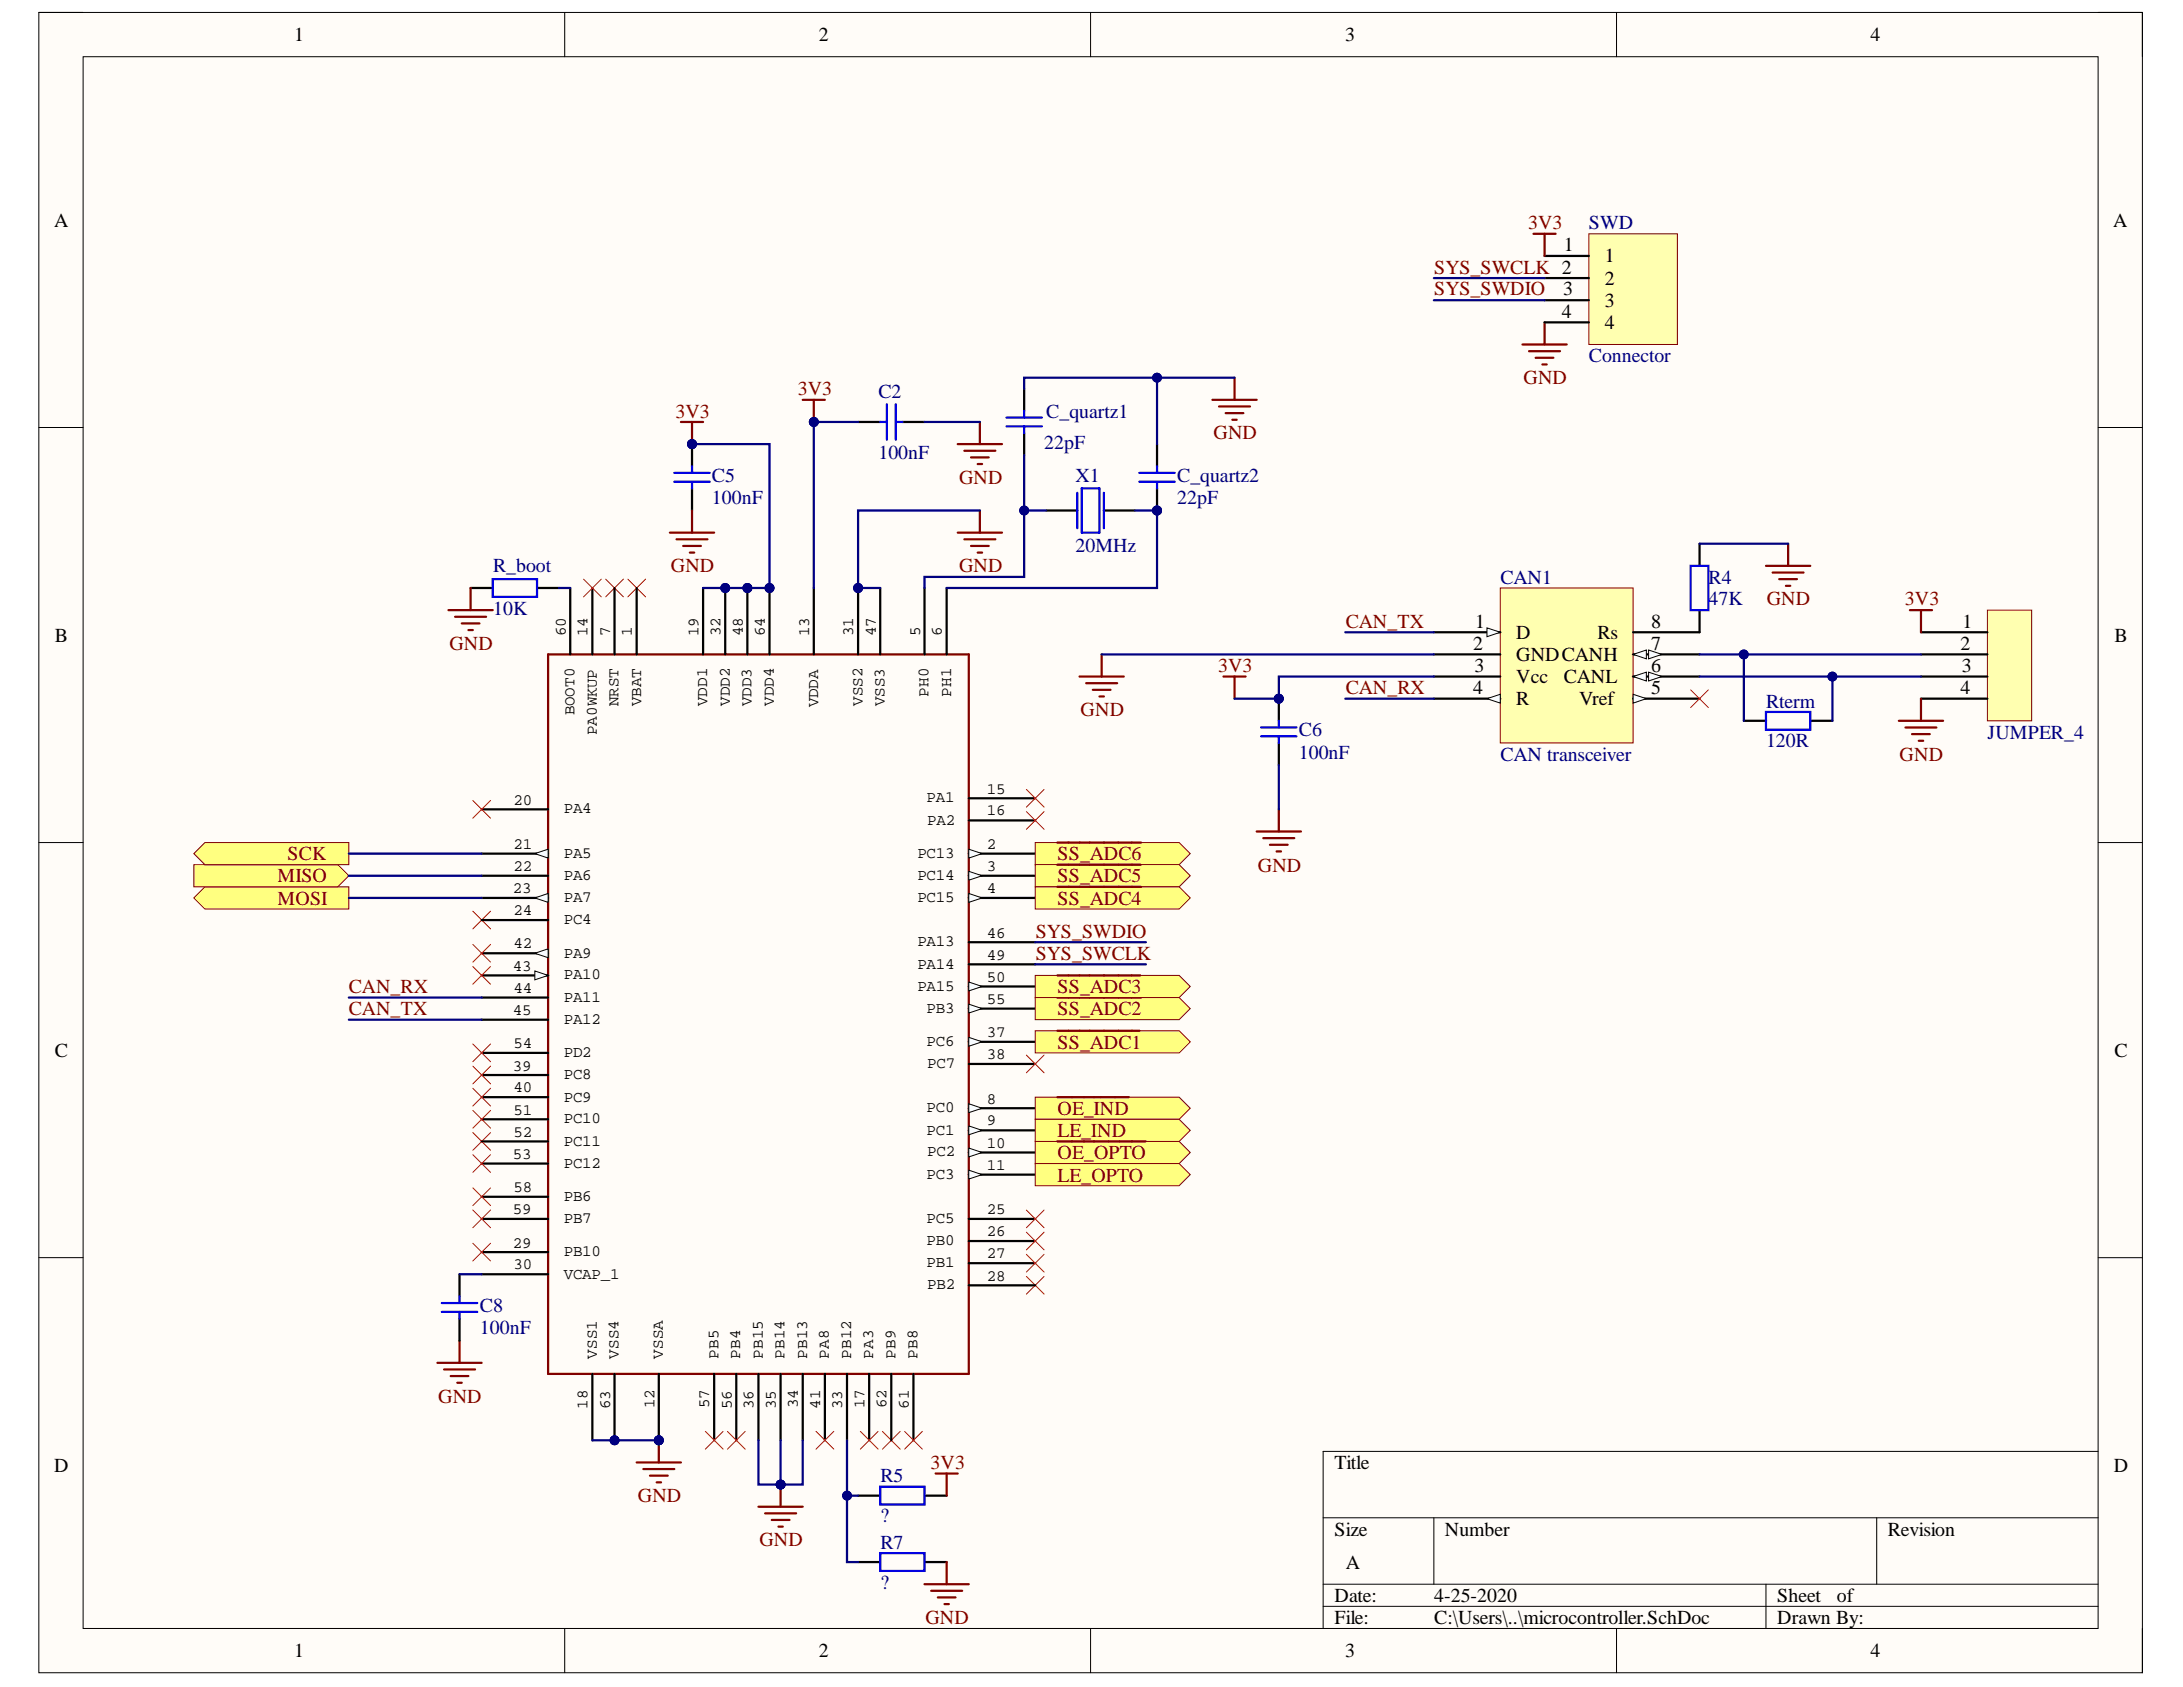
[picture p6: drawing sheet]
<svg xmlns="http://www.w3.org/2000/svg" width="279mm" height="216mm" viewBox="0 0 279 216" stroke-linecap="round" stroke-linejoin="round" font-family="sans-serif">
<defs><g id="words">
<g font-size="2.5">
<text x="37.6" y="5.3">1</text>
<text x="104.8" y="5.3">2</text>
<text x="172.2" y="5.3">3</text>
<text x="239.4" y="5.3">4</text>
<text x="6.9" y="29">A</text>
<text x="270.4" y="29">A</text>
<text x="200.2" y="32.1">1</text>
<text x="205.4" y="33.6">1</text>
<text x="199.9" y="40.7">4</text>
<text x="200.1" y="37.8">3</text>
<text x="205.4" y="36.5">2</text>
<text x="205.4" y="39.2">3</text>
<text x="205.4" y="42.1">4</text>
<text x="7" y="82.1">B</text>
<text x="188.6" y="83.1">2</text>
<text x="188.8" y="80.3">1</text>
<text x="194.1" y="81.8">D</text>
<text x="204.5" y="81.8">Rs</text>
<text x="211.3" y="83.1">7</text>
<text x="211.3" y="80.3">8</text>
<text x="250.9" y="83.1">2</text>
<text x="251.2" y="80.3">1</text>
<text x="270.6" y="82.1">B</text>
<text x="188.6" y="88.8">4</text>
<text x="188.7" y="86">3</text>
<text x="194.1" y="87.4">Vcc</text>
<text x="194.1" y="84.6">GNDCANH</text>
<text x="200.2" y="87.4">CANL</text>
<text x="211.3" y="88.8">5</text>
<text x="211.3" y="86">6</text>
<text x="250.9" y="88.8">4</text>
<text x="251.1" y="86">3</text>
<text x="194.1" y="90.2">R</text>
<text x="202.1" y="90.2">Vref</text>
<text x="7" y="135.2">C</text>
<text x="270.6" y="135.2">C</text>
<text x="6.9" y="188.3">D</text>
<text x="170.8" y="188">Title</text>
<text x="270.5" y="188.3">D</text>
<text x="170.8" y="196.5">Size</text>
<text x="184.9" y="196.5">Number</text>
<text x="241.6" y="196.5">Revision</text>
<text x="172.2" y="200.8">A</text>
<text x="170.8" y="205">Date:</text>
<text x="170.8" y="207.9">File:</text>
<text x="183.6" y="205">4-25-2020</text>
<text x="183.6" y="207.9">C:\Users\..\microcontroller.SchDoc</text>
<text x="227.5" y="205">Sheet</text>
<text x="227.5" y="207.9">Drawn By:</text>
<text x="235.1" y="205">of</text>
<text x="37.6" y="212.1">1</text>
<text x="104.8" y="212.1">2</text>
<text x="172.2" y="212.1">3</text>
<text x="239.4" y="212.1">4</text>
</g>
<g font-size="2.5" fill="#800000">
<text x="195.6" y="29.4">3V3</text>
<text x="183.6" y="35">SYS_SWCLK 2</text>
<text x="183.6" y="37.8">SYS_SWDIO</text>
<text x="86.5" y="53.5">3V3</text>
<text x="102.1" y="50.6">3V3</text>
<text x="195" y="49.1">GND</text>
<text x="155.3" y="56.2">GND</text>
<text x="122.7" y="61.9">GND</text>
<text x="85.9" y="73.2">GND</text>
<text x="122.7" y="73.2">GND</text>
<text x="226.1" y="77.5">GND</text>
<text x="243.8" y="77.5">3V3</text>
<text x="57.5" y="83.1">GND</text>
<text x="172.2" y="80.3">CAN_TX</text>
<text x="155.9" y="86">3V3</text>
<text x="172.2" y="88.8">CAN_RX</text>
<text x="138.3" y="91.7">GND</text>
<text x="243.1" y="97.3">GND</text>
<text x="35.5" y="112.9">MISO</text>
<text x="36.8" y="110.1">SCK</text>
<text x="135.4" y="110.1">SS_ADC6</text>
<text x="135.4" y="112.9">SS_ADC5</text>
<text x="161" y="111.5">GND</text>
<text x="35.5" y="115.8">MOSI</text>
<text x="135.4" y="115.8">SS_ADC4</text>
<text x="132.6" y="120">SYS_SWDIO</text>
<text x="132.6" y="122.9">SYS_SWCLK</text>
<text x="44.7" y="127.1">CAN_RX</text>
<text x="44.7" y="129.9">CAN_TX</text>
<text x="135.4" y="129.9">SS_ADC2</text>
<text x="135.4" y="127.1">SS_ADC3</text>
<text x="135.4" y="134.2">SS_ADC1</text>
<text x="135.4" y="142.7">OE_IND</text>
<text x="135.4" y="145.5">LE_IND</text>
<text x="135.4" y="148.3">OE_OPTO</text>
<text x="135.4" y="151.2">LE_OPTO</text>
<text x="56.1" y="179.5">GND</text>
<text x="119.1" y="188">3V3</text>
<text x="81.6" y="192.2">GND</text>
<text x="97.2" y="197.9">GND</text>
<text x="118.4" y="207.9">GND</text>
</g>
<g font-size="2.5" fill="#000080">
<text x="203.4" y="29.4">SWD</text>
<text x="203.4" y="46.3">Connector</text>
<text x="112.4" y="50.9">C2</text>
<text x="133.9" y="53.5">C_quartz1</text>
<text x="112.4" y="58.8">100nF</text>
<text x="133.7" y="57.4">22pF</text>
<text x="91.1" y="64.4">100nF</text>
<text x="91.1" y="61.7">C5</text>
<text x="137.6" y="61.7">X1</text>
<text x="150.7" y="64.4">22pF</text>
<text x="150.7" y="61.7">C_quartz2</text>
<text x="137.6" y="70.7">20MHz</text>
<text x="63.1" y="73.2">R_boot</text>
<text x="192" y="74.7">CAN1</text>
<text x="218.7" y="77.5">47K</text>
<text x="218.7" y="74.7">R4</text>
<text x="63.1" y="78.7">10K</text>
<text x="166.2" y="94.2">C6</text>
<text x="226" y="95.7">120R</text>
<text x="226" y="90.6">Rterm</text>
<text x="254.4" y="94.6">JUMPER_4</text>
<text x="166.2" y="97.1">100nF</text>
<text x="192" y="97.3">CAN transceiver</text>
<text x="61.4" y="167.9">C8</text>
<text x="61.4" y="170.7">100nF</text>
<text x="112.7" y="189.7">R5</text>
<text x="112.7" y="194.8">?</text>
<text x="112.7" y="203.3">?</text>
<text x="112.7" y="198.2">R7</text>
</g>
<g font-size="2">
<text x="72.4" y="81.4" transform="rotate(-90 72.4 81.4)">60</text>
<text x="75.2" y="81.4" transform="rotate(-90 75.2 81.4)">14</text>
<text x="78.1" y="81.4" transform="rotate(-90 78.1 81.4)">7</text>
<text x="80.9" y="81.4" transform="rotate(-90 80.9 81.4)">1</text>
<text x="89.4" y="81.4" transform="rotate(-90 89.4 81.4)">19</text>
<text x="92.2" y="81.4" transform="rotate(-90 92.2 81.4)">32</text>
<text x="95.1" y="81.4" transform="rotate(-90 95.1 81.4)">48</text>
<text x="97.9" y="81.4" transform="rotate(-90 97.9 81.4)">64</text>
<text x="103.5" y="81.4" transform="rotate(-90 103.5 81.4)">13</text>
<text x="109.2" y="81.4" transform="rotate(-90 109.2 81.4)">31</text>
<text x="112.1" y="81.4" transform="rotate(-90 112.1 81.4)">47</text>
<text x="117.8" y="81.4" transform="rotate(-90 117.8 81.4)">5</text>
<text x="120.5" y="81.4" transform="rotate(-90 120.5 81.4)">6</text>
<text x="118.9" y="89.1" transform="rotate(-90 118.9 89.1)">PH0</text>
<text x="121.7" y="89.1" transform="rotate(-90 121.7 89.1)">PH1</text>
<text x="73.5" y="91.5" transform="rotate(-90 73.5 91.5)">BOOT0</text>
<text x="76.4" y="94" transform="rotate(-90 76.4 94)">PA0WKUP</text>
<text x="79.2" y="90.4" transform="rotate(-90 79.2 90.4)">NRST</text>
<text x="82.1" y="90.4" transform="rotate(-90 82.1 90.4)">VBAT</text>
<text x="90.5" y="90.3" transform="rotate(-90 90.5 90.3)">VDD1</text>
<text x="93.4" y="90.3" transform="rotate(-90 93.4 90.3)">VDD2</text>
<text x="96.2" y="90.3" transform="rotate(-90 96.2 90.3)">VDD3</text>
<text x="99.1" y="90.3" transform="rotate(-90 99.1 90.3)">VDD4</text>
<text x="104.7" y="90.5" transform="rotate(-90 104.7 90.5)">VDDA</text>
<text x="110.4" y="90.3" transform="rotate(-90 110.4 90.3)">VSS2</text>
<text x="113.2" y="90.3" transform="rotate(-90 113.2 90.3)">VSS3</text>
<text x="126.3" y="101.6">15</text>
<text x="65.7" y="103">20</text>
<text x="72.2" y="104.1">PA4</text>
<text x="118.6" y="102.7">PA1</text>
<text x="118.7" y="105.5">PA2</text>
<text x="126.3" y="104.4">16</text>
<text x="65.7" y="108.7">21</text>
<text x="65.7" y="111.5">22</text>
<text x="72.2" y="109.8">PA5</text>
<text x="72.2" y="112.6">PA6</text>
<text x="117.4" y="109.8">PC13</text>
<text x="117.4" y="112.6">PC14</text>
<text x="126.3" y="108.7">2</text>
<text x="126.3" y="111.5">3</text>
<text x="65.6" y="114.3">23</text>
<text x="65.7" y="117.1">24</text>
<text x="72.2" y="115.4">PA7</text>
<text x="72.2" y="118.3">PC4</text>
<text x="117.4" y="115.4">PC15</text>
<text x="126.3" y="114.3">4</text>
<text x="65.6" y="124.2">43</text>
<text x="65.7" y="121.4">42</text>
<text x="72.2" y="122.5">PA9</text>
<text x="72.2" y="125.3">PA10</text>
<text x="117.4" y="121.1">PA13</text>
<text x="117.4" y="124">PA14</text>
<text x="126.3" y="120">46</text>
<text x="126.3" y="122.8">49</text>
<text x="126.3" y="125.7">50</text>
<text x="65.6" y="129.9">45</text>
<text x="65.7" y="127">44</text>
<text x="72.2" y="128.2">PA11</text>
<text x="72.2" y="131">PA12</text>
<text x="117.4" y="126.8">PA15</text>
<text x="118.6" y="129.6">PB3</text>
<text x="126.3" y="128.5">55</text>
<text x="65.6" y="137">39</text>
<text x="65.7" y="134.1">54</text>
<text x="72.2" y="135.3">PD2</text>
<text x="118.6" y="133.9">PC6</text>
<text x="118.7" y="136.7">PC7</text>
<text x="126.3" y="132.7">37</text>
<text x="126.3" y="135.6">38</text>
<text x="65.7" y="139.8">40</text>
<text x="65.7" y="142.7">51</text>
<text x="72.2" y="138.1">PC8</text>
<text x="72.2" y="141">PC9</text>
<text x="72.2" y="143.8">PC10</text>
<text x="118.6" y="142.3">PC0</text>
<text x="126.3" y="141.2">8</text>
<text x="65.6" y="148.3">53</text>
<text x="65.7" y="145.5">52</text>
<text x="72.2" y="146.6">PC11</text>
<text x="72.2" y="149.4">PC12</text>
<text x="118.6" y="145.2">PC1</text>
<text x="118.7" y="148">PC2</text>
<text x="126.3" y="144">9</text>
<text x="126.3" y="146.9">10</text>
<text x="126.3" y="149.7">11</text>
<text x="65.6" y="155.4">59</text>
<text x="65.7" y="152.6">58</text>
<text x="72.2" y="153.7">PB6</text>
<text x="118.6" y="150.9">PC3</text>
<text x="126.3" y="155.4">25</text>
<text x="65.6" y="159.7">29</text>
<text x="72.2" y="156.5">PB7</text>
<text x="72.2" y="160.8">PB10</text>
<text x="118.6" y="156.5">PC5</text>
<text x="118.6" y="159.3">PB0</text>
<text x="126.3" y="158.2">26</text>
<text x="126.3" y="161">27</text>
<text x="65.7" y="162.5">30</text>
<text x="72.2" y="163.6">VCAP_1</text>
<text x="118.6" y="162.2">PB1</text>
<text x="118.7" y="165">PB2</text>
<text x="126.3" y="163.9">28</text>
<text x="76.4" y="173.9" transform="rotate(-90 76.4 173.9)">VSS1</text>
<text x="79.2" y="173.9" transform="rotate(-90 79.2 173.9)">VSS4</text>
<text x="84.8" y="173.9" transform="rotate(-90 84.8 173.9)">VSSA</text>
<text x="92" y="173.9" transform="rotate(-90 92 173.9)">PB5</text>
<text x="94.7" y="173.9" transform="rotate(-90 94.7 173.9)">PB4</text>
<text x="97.6" y="173.9" transform="rotate(-90 97.6 173.9)">PB15</text>
<text x="100.4" y="173.9" transform="rotate(-90 100.4 173.9)">PB14</text>
<text x="103.3" y="173.9" transform="rotate(-90 103.3 173.9)">PB13</text>
<text x="106.1" y="173.9" transform="rotate(-90 106.1 173.9)">PA8</text>
<text x="109" y="173.9" transform="rotate(-90 109 173.9)">PB12</text>
<text x="111.7" y="173.9" transform="rotate(-90 111.7 173.9)">PA3</text>
<text x="114.6" y="173.9" transform="rotate(-90 114.6 173.9)">PB9</text>
<text x="117.4" y="173.9" transform="rotate(-90 117.4 173.9)">PB8</text>
<text x="75.2" y="180.3" transform="rotate(-90 75.2 180.3)">18</text>
<text x="78.1" y="180.3" transform="rotate(-90 78.1 180.3)">63</text>
<text x="83.7" y="180.2" transform="rotate(-90 83.7 180.2)">12</text>
<text x="90.8" y="180.2" transform="rotate(-90 90.8 180.2)">57</text>
<text x="93.6" y="180.3" transform="rotate(-90 93.6 180.3)">56</text>
<text x="96.4" y="180.3" transform="rotate(-90 96.4 180.3)">36</text>
<text x="99.3" y="180.3" transform="rotate(-90 99.3 180.3)">35</text>
<text x="102.1" y="180.2" transform="rotate(-90 102.1 180.2)">34</text>
<text x="105" y="180.3" transform="rotate(-90 105 180.3)">41</text>
<text x="107.8" y="180.3" transform="rotate(-90 107.8 180.3)">33</text>
<text x="110.7" y="180.2" transform="rotate(-90 110.7 180.2)">17</text>
<text x="113.4" y="180.2" transform="rotate(-90 113.4 180.2)">62</text>
<text x="116.3" y="180.3" transform="rotate(-90 116.3 180.3)">61</text>
</g>
</g></defs>
<path d="M5 1.6h269.2v212.5h-269.2z" fill-rule="evenodd" fill="#fffcf8"/>
<path d="M5 1.6h269.2v212.5h-269.2z" fill="none" stroke="#000" stroke-width=".13"/>
<path d="M10.6 7.3h257.9v201.1h-257.9z" fill-rule="evenodd" fill="#fffcf8"/>
<g fill="none" stroke="#000" stroke-width=".13">
<path d="M5 1.6h5.6M10.6 7.3h257.9v201.1h-257.9zM72.3 1.6v5.7M139.6 1.6v5.7M206.9 1.6v5.7M268.5 1.6h5.7v5.7M5 54.7h5.6M268.5 54.7h5.7M5 107.8h5.6M268.5 107.8h5.7M5 161h5.6M268.5 161h5.7"/>
<path d="M169.3 194.2h99.2M183.5 194.2v8.5M240.2 194.2v8.5M268.5 185.7h-99.2v22.7M72.3 208.4v5.7M139.6 208.4v5.7M169.3 202.7h99.2M169.3 205.6h99.2M206.9 208.4v5.7M226 202.7v5.7M274.2 208.4v5.7"/>
</g>
<path d="M194.9 44.1h5.6M195.7 44.9h4M196.5 45.8h2.3M197.4 46.6h.6M197.7 41.3v2.8" fill="none" stroke="#800000" stroke-width=".29"/>
<path d="M203.4 29.9h11.3v14.2h-11.3z" fill-rule="evenodd" fill="#ffffb0"/>
<path d="M203.4 29.9h11.3v14.2h-11.3z" fill="none" stroke="#800000" stroke-width=".13"/>
<path d="M197.7 32.8h5.7M197.7 35.6h5.7M197.7 38.4h5.7M197.7 41.3h5.7" fill="none" stroke="#000" stroke-width=".29"/>
<circle cx="148.1" cy="65.3" r=".57" fill="#000080"/>
<circle cx="148.1" cy="65.3" r=".57" fill="none" stroke="#000080" stroke-width=".13"/>
<path d="M148.1 56.8v2.9M148.1 62.5v2.8" fill="none" stroke="#000" stroke-width=".29"/>
<circle cx="148.1" cy="65.3" r=".57" fill="#000080"/>
<circle cx="148.1" cy="65.3" r=".57" fill="none" stroke="#000080" stroke-width=".13"/>
<path d="M128.8 54.6h4.5M128.8 53.4h4.5M131.1 52.6v.8M131.1 54.6v.8M148.1 59.7v.8M145.8 61.7h4.6M145.8 60.5h4.6M148.1 61.7v.8" fill="none" stroke="#00f" stroke-width=".29"/>
<path d="M131.1 49.8v2.8M131.1 55.4v2.9" fill="none" stroke="#000" stroke-width=".29"/>
<path d="M155.2 51.2h5.6M156 52h4M156.9 52.9h2.2M157.7 53.7h.6M158 48.3v2.9M81.5 187.2h5.7M82.3 188h4M83.2 188.9h2.3M84 189.7h.6M84.3 184.3v2.9" fill="none" stroke="#800000" stroke-width=".29"/>
<path d="M77.5 74.1l2.3 2.3M79.8 74.1l-2.3 2.3M80.4 74.1l2.2 2.3M82.6 74.1l-2.2 2.3" fill="none" stroke="#f00" stroke-width=".13"/>
<circle cx="84.3" cy="184.3" r=".57" fill="#000080"/>
<circle cx="84.3" cy="184.3" r=".57" fill="none" stroke="#000080" stroke-width=".13"/>
<path d="M102.7 51.2h2.9M104.2 51.2v2.8" fill="none" stroke="#800000" stroke-width=".29"/>
<circle cx="104.2" cy="54" r=".57" fill="#000080"/>
<circle cx="104.2" cy="54" r=".57" fill="none" stroke="#000080" stroke-width=".13"/>
<g fill="none" stroke="#800000" stroke-width=".29">
<path d="M57.4 78.1h5.7M58.2 78.9h4M59.1 79.8h2.3M60.2 75.2v2.9M122.6 68.2h5.6M123.4 69h4M124.3 69.9h2.2M125.1 70.7h.6M125.4 65.3v2.9M60 80.6h.5M56 174.4h5.6M56.8 175.3h4"/>
<path d="M57.7 176.1h2.2M58.5 177h.6M58.8 171.6v2.8"/>
</g>
<path d="M60.5 116.6l2.3 2.3M62.8 116.6l-2.3 2.3M60.5 144.9l2.3 2.3M62.8 144.9l-2.3 2.3M131.4 163.4l2.2 2.2M133.6 163.4l-2.2 2.2M112.9 183.2l2.3 2.3M115.2 183.2l-2.3 2.3" fill="none" stroke="#f00" stroke-width=".13"/>
<path d="M60.2 75.2h2.9M68.7 75.2h2.9M58.8 163.1v2.8M58.8 168.7v2.9" fill="none" stroke="#000" stroke-width=".29"/>
<path d="M63.1 74.1h5.6v2.3h-5.6zM56.5 166.8h4.6M56.5 167.9h4.6M58.8 165.9v.9M58.8 167.9v.8" fill="none" stroke="#00f" stroke-width=".29"/>
<circle cx="88.6" cy="56.8" r=".57" fill="#000080"/>
<circle cx="88.6" cy="56.8" r=".57" fill="none" stroke="#000080" stroke-width=".13"/>
<path d="M88.6 56.8v2.9M88.6 62.5v2.8" fill="none" stroke="#000" stroke-width=".29"/>
<circle cx="88.6" cy="56.8" r=".57" fill="#000080"/>
<circle cx="88.6" cy="56.8" r=".57" fill="none" stroke="#000080" stroke-width=".13"/>
<path d="M88.6 59.7v.8M86.3 60.5h4.5M86.3 61.7h4.5M88.6 61.7v.8" fill="none" stroke="#00f" stroke-width=".29"/>
<path d="M87.2 54h2.8M88.6 54v2.8" fill="none" stroke="#800000" stroke-width=".29"/>
<circle cx="88.6" cy="56.8" r=".57" fill="#000080"/>
<circle cx="88.6" cy="56.8" r=".57" fill="none" stroke="#000080" stroke-width=".13"/>
<path d="M122.6 56.8h5.6M123.4 57.7h4M124.3 58.5h2.2M125.1 59.4h.6M125.4 54v2.8M85.7 68.2h5.7M86.6 69h4M87.4 69.9h2.3M88.3 70.7h.6M88.6 65.3v2.9" fill="none" stroke="#800000" stroke-width=".29"/>
<path d="M109.8 54h2.9M115.5 54h2.8M133.9 65.3h4M141.3 65.3h3.9" fill="none" stroke="#000" stroke-width=".29"/>
<path d="M112.7 54h.8M113.5 51.7v4.6M114.6 51.7v4.6M114.6 54h.9M137.9 63.1v4.5M138.4 62.5h2.3v5.7h-2.3zM141.3 63.1v4.5" fill="none" stroke="#00f" stroke-width=".29"/>
<circle cx="92.8" cy="75.3" r=".57" fill="#000080"/>
<circle cx="92.8" cy="75.3" r=".57" fill="none" stroke="#000080" stroke-width=".13"/>
<circle cx="95.7" cy="75.3" r=".57" fill="#000080"/>
<circle cx="95.7" cy="75.3" r=".57" fill="none" stroke="#000080" stroke-width=".13"/>
<circle cx="98.5" cy="75.3" r=".57" fill="#000080"/>
<circle cx="98.5" cy="75.3" r=".57" fill="none" stroke="#000080" stroke-width=".13"/>
<circle cx="78.7" cy="184.3" r=".57" fill="#000080"/>
<circle cx="78.7" cy="184.3" r=".57" fill="none" stroke="#000080" stroke-width=".13"/>
<circle cx="84.3" cy="184.3" r=".57" fill="#000080"/>
<circle cx="84.3" cy="184.3" r=".57" fill="none" stroke="#000080" stroke-width=".13"/>
<circle cx="109.8" cy="75.3" r=".57" fill="#000080"/>
<circle cx="109.8" cy="75.3" r=".57" fill="none" stroke="#000080" stroke-width=".13"/>
<path d="M70.2 83.7h53.8v92.1h-53.8z" fill="none" stroke="#800000" stroke-width=".29"/>
<path d="M90 75.2v8.5M61.6 103.6h8.6M61.6 109.2h8.6" fill="none" stroke="#000" stroke-width=".29"/>
<path d="M68.5 109.2l1.7-.5v1.1z" fill="#f8fcff"/>
<path d="M68.5 109.2l1.7-.5v1.1z" fill="none" stroke="#000" stroke-width=".13"/>
<path d="M61.6 112.1h8.6M61.6 114.9h8.6" fill="none" stroke="#000" stroke-width=".29"/>
<path d="M68.5 114.9l1.7-.6v1.2z" fill="#f8fcff"/>
<path d="M68.5 114.9l1.7-.6v1.2z" fill="none" stroke="#000" stroke-width=".13"/>
<path d="M61.6 117.7h8.6M61.6 122h8.6" fill="none" stroke="#000" stroke-width=".29"/>
<path d="M68.5 122l1.7-.6v1.2z" fill="#f8fcff"/>
<path d="M68.5 122l1.7-.6v1.2z" fill="none" stroke="#000" stroke-width=".13"/>
<path d="M61.6 124.8h8.6" fill="none" stroke="#000" stroke-width=".29"/>
<path d="M68.5 124.3l1.7 .5-1.7 .6z" fill="#f8fcff"/>
<path d="M68.5 124.3l1.7 .5-1.7 .6z" fill="none" stroke="#000" stroke-width=".13"/>
<g fill="none" stroke="#000" stroke-width=".29">
<path d="M124 102.2h8.5M124 105h8.5M124 109.2h8.5M61.6 127.7h8.6M61.6 130.5h8.6M61.6 137.6h8.6M61.6 140.4h8.6M61.6 143.2h8.6M61.6 146.1h8.6M61.6 148.9h8.6M61.6 153.2h8.6M61.6 156h8.6"/>
<path d="M61.6 160.2h8.6M61.6 163.1h8.6"/>
</g>
<path d="M124 108.7l1.7 .5-1.7 .6z" fill="#f8fcff"/>
<path d="M124 108.7l1.7 .5-1.7 .6z" fill="none" stroke="#000" stroke-width=".13"/>
<path d="M124 112.1h8.5" fill="none" stroke="#000" stroke-width=".29"/>
<path d="M124 111.5l1.7 .6-1.7 .5z" fill="#f8fcff"/>
<path d="M124 111.5l1.7 .6-1.7 .5z" fill="none" stroke="#000" stroke-width=".13"/>
<path d="M124 114.9h8.5" fill="none" stroke="#000" stroke-width=".29"/>
<path d="M124 114.3l1.7 .6-1.7 .6z" fill="#f8fcff"/>
<path d="M124 114.3l1.7 .6-1.7 .6z" fill="none" stroke="#000" stroke-width=".13"/>
<path d="M124 120.6h8.5M124 123.4h8.5M124 126.2h8.5" fill="none" stroke="#000" stroke-width=".29"/>
<path d="M124 125.7l1.7 .5-1.7 .6z" fill="#f8fcff"/>
<path d="M124 125.7l1.7 .5-1.7 .6z" fill="none" stroke="#000" stroke-width=".13"/>
<path d="M124 129.1h8.5" fill="none" stroke="#000" stroke-width=".29"/>
<path d="M124 128.5l1.7 .6-1.7 .5z" fill="#f8fcff"/>
<path d="M124 128.5l1.7 .6-1.7 .5z" fill="none" stroke="#000" stroke-width=".13"/>
<path d="M124 133.3h8.5" fill="none" stroke="#000" stroke-width=".29"/>
<path d="M124 132.8l1.7 .5-1.7 .6z" fill="#f8fcff"/>
<path d="M124 132.8l1.7 .5-1.7 .6z" fill="none" stroke="#000" stroke-width=".13"/>
<path d="M124 136.2h8.5M124 141.8h8.5" fill="none" stroke="#000" stroke-width=".29"/>
<path d="M124 141.3l1.7 .5-1.7 .6z" fill="#f8fcff"/>
<path d="M124 141.3l1.7 .5-1.7 .6z" fill="none" stroke="#000" stroke-width=".13"/>
<path d="M124 144.7h8.5" fill="none" stroke="#000" stroke-width=".29"/>
<path d="M124 144.1l1.7 .6-1.7 .5z" fill="#f8fcff"/>
<path d="M124 144.1l1.7 .6-1.7 .5z" fill="none" stroke="#000" stroke-width=".13"/>
<path d="M124 147.5h8.5" fill="none" stroke="#000" stroke-width=".29"/>
<path d="M124 146.9l1.7 .6-1.7 .6z" fill="#f8fcff"/>
<path d="M124 146.9l1.7 .6-1.7 .6z" fill="none" stroke="#000" stroke-width=".13"/>
<path d="M124 150.3h8.5" fill="none" stroke="#000" stroke-width=".29"/>
<path d="M124 149.8l1.7 .5-1.7 .6z" fill="#f8fcff"/>
<path d="M124 149.8l1.7 .5-1.7 .6z" fill="none" stroke="#000" stroke-width=".13"/>
<path d="M92.8 75.2v8.5M61.6 134.7h8.6M124 156h8.5M124 158.8h8.5M124 161.7h8.5M124 164.5h8.5" fill="none" stroke="#000" stroke-width=".29"/>
<circle cx="92.8" cy="75.3" r=".57" fill="#000080"/>
<circle cx="92.8" cy="75.3" r=".57" fill="none" stroke="#000080" stroke-width=".13"/>
<path d="M73 75.2v8.5M95.7 75.2v8.5M75.8 175.8v8.5M91.4 175.8v8.5M94.2 175.8v8.5M97.1 175.8v8.5M99.9 175.8v8.5M102.7 175.8v8.5M105.6 175.8v8.5M108.4 175.8v8.5M111.2 175.8v8.5" fill="none" stroke="#000" stroke-width=".29"/>
<circle cx="95.7" cy="75.3" r=".57" fill="#000080"/>
<circle cx="95.7" cy="75.3" r=".57" fill="none" stroke="#000080" stroke-width=".13"/>
<path d="M98.5 75.2v8.5" fill="none" stroke="#000" stroke-width=".29"/>
<circle cx="98.5" cy="75.3" r=".57" fill="#000080"/>
<circle cx="98.5" cy="75.3" r=".57" fill="none" stroke="#000080" stroke-width=".13"/>
<path d="M75.8 75.2v8.5M104.2 75.2v8.5M78.7 175.8v8.5" fill="none" stroke="#000" stroke-width=".29"/>
<circle cx="78.7" cy="184.3" r=".57" fill="#000080"/>
<circle cx="78.7" cy="184.3" r=".57" fill="none" stroke="#000080" stroke-width=".13"/>
<path d="M84.3 175.8v8.5" fill="none" stroke="#000" stroke-width=".29"/>
<circle cx="84.3" cy="184.3" r=".57" fill="#000080"/>
<circle cx="84.3" cy="184.3" r=".57" fill="none" stroke="#000080" stroke-width=".13"/>
<path d="M109.8 75.2v8.5M118.3 75.2v8.5M121.2 75.2v8.5" fill="none" stroke="#000" stroke-width=".29"/>
<circle cx="109.8" cy="75.3" r=".57" fill="#000080"/>
<circle cx="109.8" cy="75.3" r=".57" fill="none" stroke="#000080" stroke-width=".13"/>
<path d="M78.7 75.2v8.5M81.5 75.2v8.5M112.7 75.2v8.5M114.1 175.8v8.5M116.9 175.8v8.5" fill="none" stroke="#000" stroke-width=".29"/>
<g fill="none" stroke="#f00" stroke-width=".13">
<path d="M74.7 74.1l2.3 2.3M77 74.1l-2.3 2.3M60.5 102.4l2.3 2.3M62.8 102.4l-2.3 2.3M131.4 103.9l2.2 2.2M131.4 101l2.2 2.3M133.6 103.9l-2.2 2.2M133.6 101l-2.2 2.3M60.5 133.6l2.3 2.3M60.5 136.4l2.3 2.3M60.5 139.3l2.3 2.2M62.8 133.6l-2.3 2.3"/>
<path d="M62.8 136.4l-2.3 2.3M62.8 139.3l-2.3 2.2M131.4 135l2.2 2.3M133.6 135l-2.2 2.3M60.5 142.1l2.3 2.3M60.5 147.8l2.3 2.2M60.5 152l2.3 2.3M60.5 154.9l2.3 2.2M60.5 159.1l2.3 2.3M62.8 142.1l-2.3 2.3M62.8 147.8l-2.3 2.2M62.8 152l-2.3 2.3"/>
<path d="M62.8 154.9l-2.3 2.2M62.8 159.1l-2.3 2.3M131.4 154.9l2.2 2.2M131.4 157.7l2.2 2.3M133.6 154.9l-2.2 2.2M133.6 157.7l-2.2 2.3M131.4 160.5l2.2 2.3M133.6 160.5l-2.2 2.3M90.3 183.2l2.2 2.3M92.5 183.2l-2.2 2.3M93.1 183.2l2.3 2.3M95.4 183.2l-2.3 2.3"/>
<path d="M104.4 183.2l2.3 2.3M106.7 183.2l-2.3 2.3M110.1 183.2l2.3 2.3M112.4 183.2l-2.3 2.3M115.8 183.2l2.3 2.3M118.1 183.2l-2.3 2.3"/>
</g>
<path d="M196.3 29.9h2.8M197.7 29.9v2.9" fill="none" stroke="#800000" stroke-width=".29"/>
<path d="M26.2 113.5h18.4v2.8h-18.4l-1.4-1.4z" fill-rule="evenodd" fill="#ffff80"/>
<path d="M26.2 113.5h18.4v2.8h-18.4l-1.4-1.4z" fill="none" stroke="#800000" stroke-width=".13"/>
<path d="M24.8 110.7h18.4l1.4 1.4-1.4 1.4h-18.4z" fill-rule="evenodd" fill="#ffff80"/>
<path d="M24.8 110.7h18.4l1.4 1.4-1.4 1.4h-18.4z" fill="none" stroke="#800000" stroke-width=".13"/>
<path d="M24.8 109.2l1.4-1.4h18.4v2.9h-18.4z" fill-rule="evenodd" fill="#ffff80"/>
<path d="M24.8 109.2l1.4-1.4h18.4v2.9h-18.4z" fill="none" stroke="#800000" stroke-width=".13"/>
<path d="M132.5 140.4h18.4l1.4 1.4-1.4 1.4h-18.4z" fill-rule="evenodd" fill="#ffff80"/>
<path d="M132.5 140.4h18.4l1.4 1.4-1.4 1.4h-18.4z" fill="none" stroke="#800000" stroke-width=".13"/>
<path d="M135.3 140.4h9.2" fill="none" stroke="#800000" stroke-width=".29"/>
<path d="M132.5 143.2h18.4l1.4 1.5-1.4 1.4h-18.4z" fill-rule="evenodd" fill="#ffff80"/>
<path d="M132.5 143.2h18.4l1.4 1.5-1.4 1.4h-18.4z" fill="none" stroke="#800000" stroke-width=".13"/>
<path d="M132.5 146.1h18.4l1.4 1.4-1.4 1.4h-18.4z" fill-rule="evenodd" fill="#ffff80"/>
<path d="M132.5 146.1h18.4l1.4 1.4-1.4 1.4h-18.4z" fill="none" stroke="#800000" stroke-width=".13"/>
<path d="M135.3 146.1h11.3" fill="none" stroke="#800000" stroke-width=".29"/>
<path d="M132.5 148.9h18.4l1.4 1.4-1.4 1.4h-18.4z" fill-rule="evenodd" fill="#ffff80"/>
<path d="M132.5 148.9h18.4l1.4 1.4-1.4 1.4h-18.4z" fill="none" stroke="#800000" stroke-width=".13"/>
<path d="M132.5 107.8h18.4l1.4 1.4-1.4 1.5h-18.4z" fill-rule="evenodd" fill="#ffff80"/>
<path d="M132.5 107.8h18.4l1.4 1.4-1.4 1.5h-18.4z" fill="none" stroke="#800000" stroke-width=".13"/>
<path d="M135.3 107.8h10.7" fill="none" stroke="#800000" stroke-width=".29"/>
<path d="M132.5 110.7h18.4l1.4 1.4-1.4 1.4h-18.4z" fill-rule="evenodd" fill="#ffff80"/>
<path d="M132.5 110.7h18.4l1.4 1.4-1.4 1.4h-18.4z" fill="none" stroke="#800000" stroke-width=".13"/>
<path d="M135.3 110.7h10.7" fill="none" stroke="#800000" stroke-width=".29"/>
<path d="M132.5 127.7h18.4l1.4 1.4-1.4 1.4h-18.4z" fill-rule="evenodd" fill="#ffff80"/>
<path d="M132.5 127.7h18.4l1.4 1.4-1.4 1.4h-18.4z" fill="none" stroke="#800000" stroke-width=".13"/>
<path d="M135.3 127.7h10.7" fill="none" stroke="#800000" stroke-width=".29"/>
<path d="M132.5 124.8h18.4l1.4 1.4-1.4 1.5h-18.4z" fill-rule="evenodd" fill="#ffff80"/>
<path d="M132.5 124.8h18.4l1.4 1.4-1.4 1.5h-18.4z" fill="none" stroke="#800000" stroke-width=".13"/>
<path d="M135.3 124.8h10.6" fill="none" stroke="#800000" stroke-width=".29"/>
<path d="M132.5 113.5h18.4l1.4 1.4-1.4 1.4h-18.4z" fill-rule="evenodd" fill="#ffff80"/>
<path d="M132.5 113.5h18.4l1.4 1.4-1.4 1.4h-18.4z" fill="none" stroke="#800000" stroke-width=".13"/>
<path d="M135.3 113.5h10.8" fill="none" stroke="#800000" stroke-width=".29"/>
<path d="M132.5 131.9h18.4l1.4 1.4-1.4 1.4h-18.4z" fill-rule="evenodd" fill="#ffff80"/>
<path d="M132.5 131.9h18.4l1.4 1.4-1.4 1.4h-18.4z" fill="none" stroke="#800000" stroke-width=".13"/>
<path d="M156.6 86.6h2.8M158 86.6v2.8M135.3 131.9h10.5" fill="none" stroke="#800000" stroke-width=".29"/>
<circle cx="163.7" cy="89.4" r=".57" fill="#000080"/>
<circle cx="163.7" cy="89.4" r=".57" fill="none" stroke="#000080" stroke-width=".13"/>
<path d="M163.7 89.4v2.8" fill="none" stroke="#000" stroke-width=".29"/>
<circle cx="163.7" cy="89.4" r=".57" fill="#000080"/>
<circle cx="163.7" cy="89.4" r=".57" fill="none" stroke="#000080" stroke-width=".13"/>
<path d="M163.7 95.1v2.8" fill="none" stroke="#000" stroke-width=".29"/>
<path d="M161.4 94.2h4.5M161.4 93.1h4.5M163.7 92.2v.9M163.7 94.2v.9" fill="none" stroke="#00f" stroke-width=".29"/>
<path d="M138.2 86.6h5.6M139 87.4h4M139.9 88.3h2.2M140.7 89.1h.6M141 83.7v2.9M160.8 106.4h5.7M161.7 107.3h4M162.5 108.1h2.3M163.4 109h.6M163.7 103.6v2.8" fill="none" stroke="#800000" stroke-width=".29"/>
<path d="M60.5 120.9l2.3 2.2M60.5 123.7l2.3 2.3M62.8 120.9l-2.3 2.2M62.8 123.7l-2.3 2.3" fill="none" stroke="#f00" stroke-width=".13"/>
<path d="M192 75.2h17v19.9h-17z" fill-rule="evenodd" fill="#ffffb0"/>
<path d="M192 75.2h17v19.9h-17z" fill="none" stroke="#800000" stroke-width=".13"/>
<path d="M209 83.7h8.5" fill="none" stroke="#000" stroke-width=".29"/>
<path d="M209 83.7l1.7-.5v1.1z" fill="#f8fcff"/>
<path d="M209 83.7l1.7-.5v1.1z" fill="none" stroke="#000" stroke-width=".13"/>
<path d="M211 83.2l1.7 .5-1.7 .6z" fill="#f8fcff"/>
<path d="M211 83.2l1.7 .5-1.7 .6z" fill="none" stroke="#000" stroke-width=".13"/>
<path d="M183.5 86.6h8.5M183.5 89.4h8.5" fill="none" stroke="#000" stroke-width=".29"/>
<path d="M190.3 89.4l1.7-.5v1.1z" fill="#f8fcff"/>
<path d="M190.3 89.4l1.7-.5v1.1z" fill="none" stroke="#000" stroke-width=".13"/>
<path d="M183.5 80.9h8.5" fill="none" stroke="#000" stroke-width=".29"/>
<path d="M190.3 80.4l1.7 .5-1.7 .6z" fill="#f8fcff"/>
<path d="M190.3 80.4l1.7 .5-1.7 .6z" fill="none" stroke="#000" stroke-width=".13"/>
<path d="M183.5 83.7h8.5M209 89.4h8.5" fill="none" stroke="#000" stroke-width=".29"/>
<path d="M209 88.9l1.7 .5-1.7 .6z" fill="#f8fcff"/>
<path d="M209 88.9l1.7 .5-1.7 .6z" fill="none" stroke="#000" stroke-width=".13"/>
<path d="M209 86.6h8.5" fill="none" stroke="#000" stroke-width=".29"/>
<path d="M209 86.6l1.7-.6v1.2z" fill="#f8fcff"/>
<path d="M209 86.6l1.7-.6v1.2z" fill="none" stroke="#000" stroke-width=".13"/>
<path d="M211 86l1.7 .6-1.7 .6z" fill="#f8fcff"/>
<path d="M211 86l1.7 .6-1.7 .6z" fill="none" stroke="#000" stroke-width=".13"/>
<path d="M217.5 78.1v2.8h-8.5M217.5 69.6v2.8" fill="none" stroke="#000" stroke-width=".29"/>
<path d="M216.4 72.4h2.3v5.7h-2.3z" fill="none" stroke="#00f" stroke-width=".29"/>
<path d="M226 72.4h5.7M226.9 73.3h3.9M227.7 74.1h2.3M228.6 75h.5M228.9 69.6v2.8" fill="none" stroke="#800000" stroke-width=".29"/>
<path d="M216.4 88.3l2.3 2.3M218.7 88.3l-2.3 2.3" fill="none" stroke="#f00" stroke-width=".13"/>
<path d="M254.4 78.1h5.6v14.1h-5.6z" fill-rule="evenodd" fill="#ffffb0"/>
<path d="M254.4 78.1h5.6v14.1h-5.6z" fill="none" stroke="#800000" stroke-width=".13"/>
<path d="M223.2 92.2h2.8M231.7 92.2h2.8M245.9 80.9h8.5M245.9 83.7h8.5M245.9 86.6h8.5M245.9 89.4h8.5" fill="none" stroke="#000" stroke-width=".29"/>
<path d="M244.4 78.1h2.9M245.9 78.1v2.8M243 92.2h5.7M243.9 93.1h3.9M244.7 93.9h2.3M245.6 94.8h.5M245.9 89.4v2.8M97.1 192.8h5.6M97.9 193.7h4M98.8 194.5h2.2M99.6 195.4h.6M99.9 190v2.8" fill="none" stroke="#800000" stroke-width=".29"/>
<path d="M226 91.1h5.7v2.3h-5.7z" fill="none" stroke="#00f" stroke-width=".29"/>
<circle cx="99.9" cy="190" r=".57" fill="#000080"/>
<circle cx="99.9" cy="190" r=".57" fill="none" stroke="#000080" stroke-width=".13"/>
<path d="M109.8 191.4h2.9M109.8 199.9h2.9M118.3 191.4h2.9M118.3 199.9h2.9" fill="none" stroke="#000" stroke-width=".29"/>
<path d="M112.7 190.3h5.6v2.2h-5.6zM112.7 198.8h5.6v2.2h-5.6z" fill="none" stroke="#00f" stroke-width=".29"/>
<path d="M119.7 188.6h2.9M121.2 188.6v2.8M121.2 199.9v2.8M118.3 202.7h5.7M119.2 203.6h3.9M120 204.4h2.3M120.9 205.3h.5" fill="none" stroke="#800000" stroke-width=".29"/>
<path d="M234.5 86.6v5.6" fill="none" stroke="#000080" stroke-width=".29"/>
<circle cx="234.5" cy="86.6" r=".57" fill="#000080"/>
<circle cx="234.5" cy="86.6" r=".57" fill="none" stroke="#000080" stroke-width=".13"/>
<path d="M71.6 75.2h1.4M44.6 114.9h17M44.6 112.1h17M44.6 109.2h17M44.6 130.5h17M44.6 127.7h17M58.8 163.1h2.8M75.8 184.3h8.5" fill="none" stroke="#000080" stroke-width=".29"/>
<circle cx="84.3" cy="184.3" r=".57" fill="#000080"/>
<circle cx="84.3" cy="184.3" r=".57" fill="none" stroke="#000080" stroke-width=".13"/>
<circle cx="78.7" cy="184.3" r=".57" fill="#000080"/>
<circle cx="78.7" cy="184.3" r=".57" fill="none" stroke="#000080" stroke-width=".13"/>
<path d="M88.6 56.8h9.9v18.4h-8.5" fill="none" stroke="#000080" stroke-width=".29"/>
<circle cx="88.6" cy="56.8" r=".57" fill="#000080"/>
<circle cx="88.6" cy="56.8" r=".57" fill="none" stroke="#000080" stroke-width=".13"/>
<circle cx="98.5" cy="75.3" r=".57" fill="#000080"/>
<circle cx="98.5" cy="75.3" r=".57" fill="none" stroke="#000080" stroke-width=".13"/>
<circle cx="95.7" cy="75.3" r=".57" fill="#000080"/>
<circle cx="95.7" cy="75.3" r=".57" fill="none" stroke="#000080" stroke-width=".13"/>
<circle cx="92.8" cy="75.3" r=".57" fill="#000080"/>
<circle cx="92.8" cy="75.3" r=".57" fill="none" stroke="#000080" stroke-width=".13"/>
<path d="M97.1 184.3v5.7h2.8" fill="none" stroke="#000080" stroke-width=".29"/>
<circle cx="99.9" cy="190" r=".57" fill="#000080"/>
<circle cx="99.9" cy="190" r=".57" fill="none" stroke="#000080" stroke-width=".13"/>
<path d="M102.7 184.3v5.7h-2.8" fill="none" stroke="#000080" stroke-width=".29"/>
<circle cx="99.9" cy="190" r=".57" fill="#000080"/>
<circle cx="99.9" cy="190" r=".57" fill="none" stroke="#000080" stroke-width=".13"/>
<path d="M104.2 54h5.6" fill="none" stroke="#000080" stroke-width=".29"/>
<circle cx="104.2" cy="54" r=".57" fill="#000080"/>
<circle cx="104.2" cy="54" r=".57" fill="none" stroke="#000080" stroke-width=".13"/>
<path d="M108.4 191.4v8.5h1.4" fill="none" stroke="#000080" stroke-width=".29"/>
<circle cx="108.4" cy="191.4" r=".57" fill="#000080"/>
<circle cx="108.4" cy="191.4" r=".57" fill="none" stroke="#000080" stroke-width=".13"/>
<path d="M108.4 184.3v7.1h1.4" fill="none" stroke="#000080" stroke-width=".29"/>
<circle cx="108.4" cy="191.4" r=".57" fill="#000080"/>
<circle cx="108.4" cy="191.4" r=".57" fill="none" stroke="#000080" stroke-width=".13"/>
<path d="M125.4 65.3h-15.6v9.9h2.9" fill="none" stroke="#000080" stroke-width=".29"/>
<circle cx="109.8" cy="75.3" r=".57" fill="#000080"/>
<circle cx="109.8" cy="75.3" r=".57" fill="none" stroke="#000080" stroke-width=".13"/>
<path d="M133.9 65.3h-2.8v8.5h-12.8v1.4" fill="none" stroke="#000080" stroke-width=".29"/>
<circle cx="131.1" cy="65.3" r=".57" fill="#000080"/>
<circle cx="131.1" cy="65.3" r=".57" fill="none" stroke="#000080" stroke-width=".13"/>
<path d="M118.3 54h7.1M148.1 65.3v9.9h-26.9" fill="none" stroke="#000080" stroke-width=".29"/>
<circle cx="148.1" cy="65.3" r=".57" fill="#000080"/>
<circle cx="148.1" cy="65.3" r=".57" fill="none" stroke="#000080" stroke-width=".13"/>
<path d="M158 48.3h-26.9v1.5" fill="none" stroke="#000080" stroke-width=".29"/>
<circle cx="148.1" cy="48.3" r=".57" fill="#000080"/>
<circle cx="148.1" cy="48.3" r=".57" fill="none" stroke="#000080" stroke-width=".13"/>
<path d="M145.2 65.3h2.9M141 83.7h42.5M132.5 123.4h14.2M132.5 120.6h14.2" fill="none" stroke="#000080" stroke-width=".29"/>
<circle cx="148.1" cy="65.3" r=".57" fill="#000080"/>
<circle cx="148.1" cy="65.3" r=".57" fill="none" stroke="#000080" stroke-width=".13"/>
<path d="M183.5 86.6h-19.8v2.8h-5.7" fill="none" stroke="#000080" stroke-width=".29"/>
<circle cx="163.7" cy="89.4" r=".57" fill="#000080"/>
<circle cx="163.7" cy="89.4" r=".57" fill="none" stroke="#000080" stroke-width=".13"/>
<path d="M183.5 38.4h14.2M183.5 35.6h14.2M172.2 89.4h11.3M172.2 80.9h11.3M217.5 86.6h28.4" fill="none" stroke="#000080" stroke-width=".29"/>
<circle cx="234.5" cy="86.6" r=".57" fill="#000080"/>
<circle cx="234.5" cy="86.6" r=".57" fill="none" stroke="#000080" stroke-width=".13"/>
<path d="M217.5 83.7h28.4" fill="none" stroke="#000080" stroke-width=".29"/>
<circle cx="223.2" cy="83.8" r=".57" fill="#000080"/>
<circle cx="223.2" cy="83.8" r=".57" fill="none" stroke="#000080" stroke-width=".13"/>
<path d="M217.5 69.6h11.4M99.9 184.3v5.7" fill="none" stroke="#000080" stroke-width=".29"/>
<circle cx="99.9" cy="190" r=".57" fill="#000080"/>
<circle cx="99.9" cy="190" r=".57" fill="none" stroke="#000080" stroke-width=".13"/>
<path d="M104.2 54v21.2" fill="none" stroke="#000080" stroke-width=".29"/>
<circle cx="104.2" cy="54" r=".57" fill="#000080"/>
<circle cx="104.2" cy="54" r=".57" fill="none" stroke="#000080" stroke-width=".13"/>
<path d="M131.1 58.3v7" fill="none" stroke="#000080" stroke-width=".29"/>
<circle cx="131.1" cy="65.3" r=".57" fill="#000080"/>
<circle cx="131.1" cy="65.3" r=".57" fill="none" stroke="#000080" stroke-width=".13"/>
<path d="M148.1 48.3v8.5" fill="none" stroke="#000080" stroke-width=".29"/>
<circle cx="148.1" cy="48.3" r=".57" fill="#000080"/>
<circle cx="148.1" cy="48.3" r=".57" fill="none" stroke="#000080" stroke-width=".13"/>
<path d="M163.7 97.9v5.7M223.2 83.7v8.5" fill="none" stroke="#000080" stroke-width=".29"/>
<circle cx="223.2" cy="83.8" r=".57" fill="#000080"/>
<circle cx="223.2" cy="83.8" r=".57" fill="none" stroke="#000080" stroke-width=".13"/>
<use href="#words"/>
</svg>
